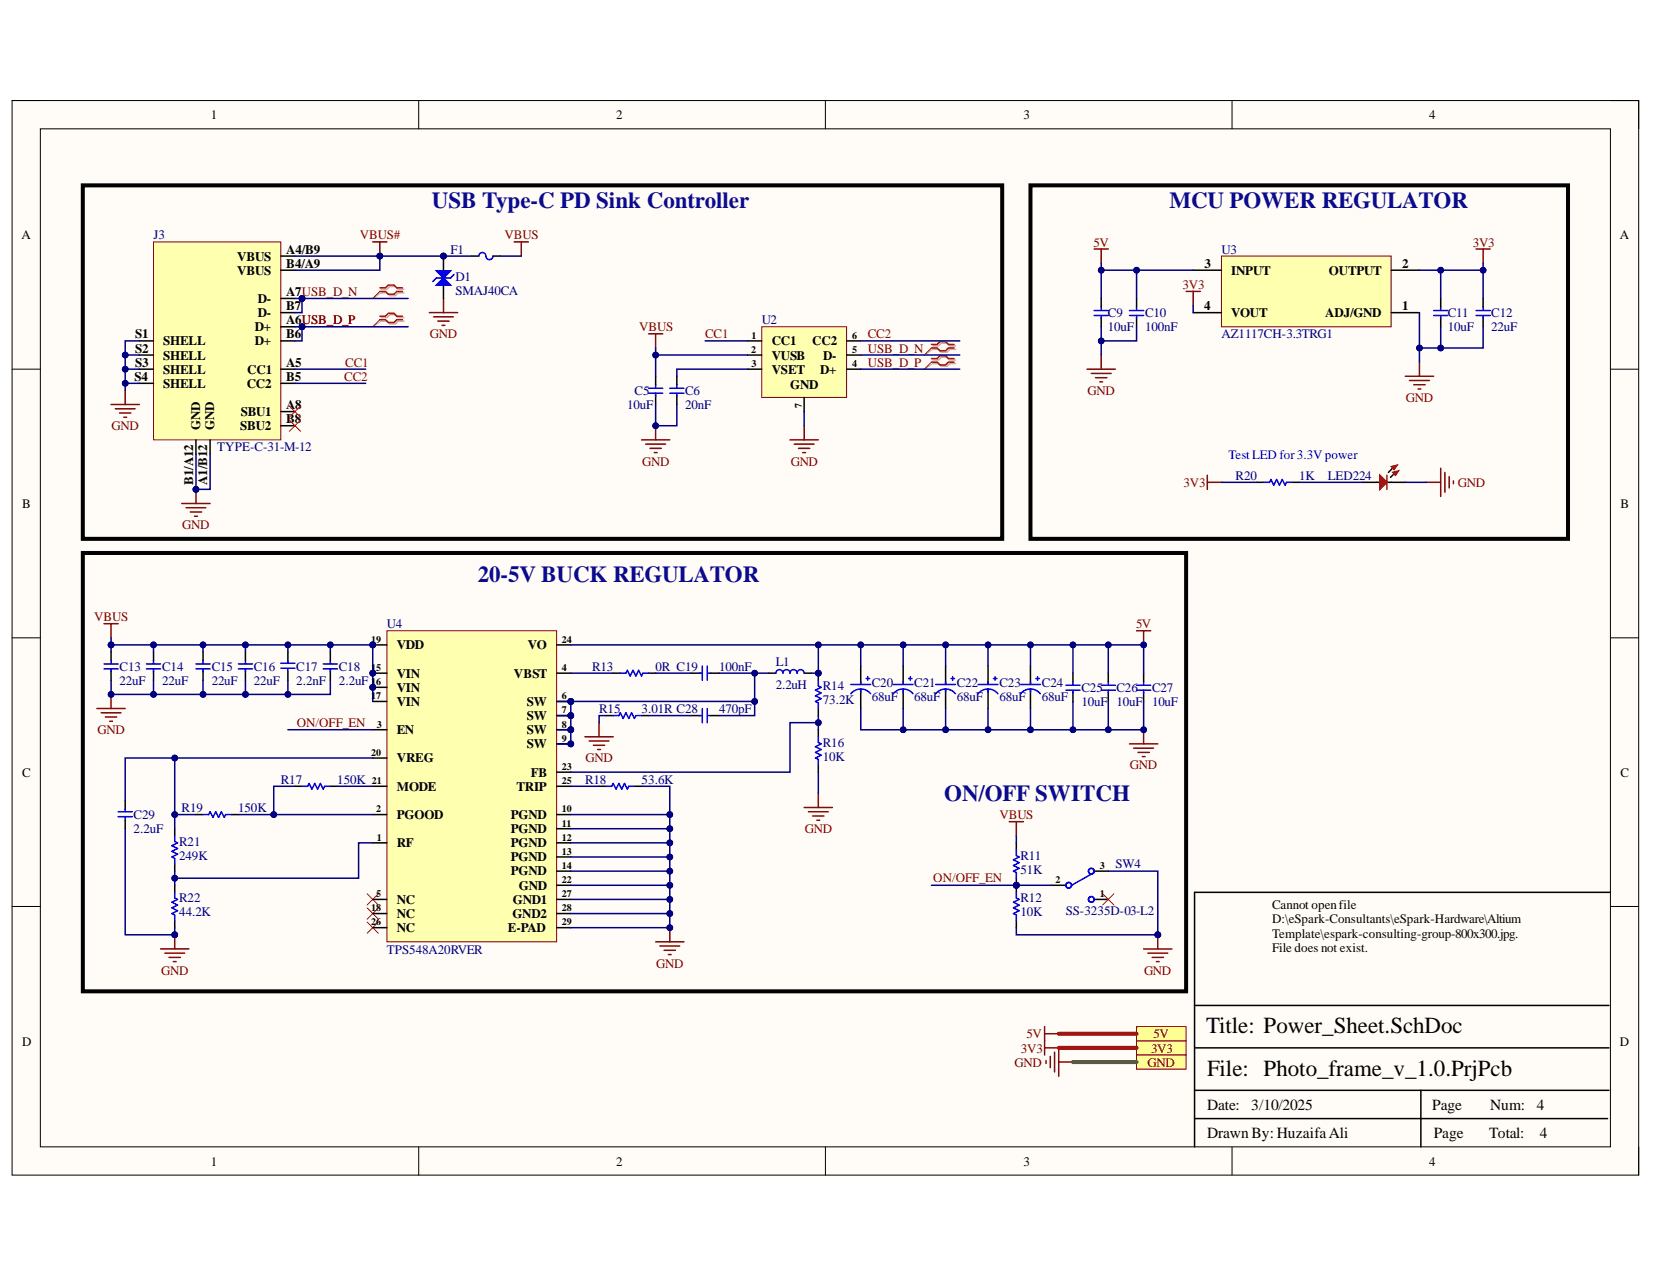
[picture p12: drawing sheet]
<svg xmlns="http://www.w3.org/2000/svg" width="279mm" height="216mm" viewBox="0 0 279 216" stroke-linecap="round" stroke-linejoin="round" font-family="sans-serif">
<defs><g id="words">
<g font-size="3.9" fill="#0b0b8e">
<text x="72.9" y="35">USB Type-C PD Sink Controller</text>
<text x="197.4" y="35">MCU POWER REGULATOR</text>
<text x="80.7" y="98.3">20-5V BUCK REGULATOR</text>
<text x="159.4" y="135.3">ON/OFF SWITCH</text>
</g>
<g font-size="3.9">
<text x="203.6" y="174.4">Title: Power_Sheet.SchDoc</text>
<text x="203.8" y="181.6">File: Photo_frame_v_1.0.PrjPcb</text>
</g>
<g font-size="2.6">
<text x="203.8" y="187.3">Date:</text>
<text x="211.2" y="187.3">3/10/2025</text>
<text x="241.8" y="187.3">Page</text>
<text x="251.6" y="187.3">Num:</text>
<text x="259.5" y="187.3">4</text>
<text x="203.8" y="192.1">Drawn By: HuzaifaAli</text>
<text x="242.1" y="192.1">Page</text>
<text x="251.4" y="192.1">Total:</text>
<text x="260" y="192.1">4</text>
</g>
<g font-size="2.2">
<text x="35.6" y="20.1">1</text>
<text x="104" y="20.1">2</text>
<text x="172.8" y="20.1">3</text>
<text x="241.3" y="20.1">4</text>
<text x="3.6" y="40.4">A</text>
<text x="273.5" y="40.4">A</text>
<text x="40" y="44">VBUS</text>
<text x="40" y="46.4">VBUS</text>
<text x="48.3" y="42.8">A4/B9</text>
<text x="48.3" y="45.2">B4/A9</text>
<text x="203.4" y="45.2">3</text>
<text x="207.8" y="46.4">INPUT</text>
<text x="224.3" y="46.4">OUTPUT</text>
<text x="236.7" y="45.2">2</text>
<text x="43.5" y="51.2">D-</text>
<text x="43.5" y="53.5">D-</text>
<text x="48.3" y="50">A7USB_D_N</text>
<text x="48.3" y="52.4">B7</text>
<text x="203.3" y="52.4">4</text>
<text x="207.8" y="53.5">VOUT</text>
<text x="223.7" y="53.5">ADJ/GND</text>
<text x="236.7" y="52.4">1</text>
<text x="22.8" y="57.1">S1</text>
<text x="22.8" y="59.5">S2</text>
<text x="27.5" y="58.3">SHELL</text>
<text x="43" y="55.9">D+</text>
<text x="43" y="58.3">D+</text>
<text x="48.3" y="54.7">A6USB_D_P</text>
<text x="48.3" y="57.1">B6</text>
<text x="130.3" y="58.3">CC1</text>
<text x="137.1" y="58.3">CC2</text>
<text x="22.7" y="64.3">S4</text>
<text x="22.8" y="61.9">S3</text>
<text x="27.5" y="63.1">SHELL</text>
<text x="27.5" y="60.7">SHELL</text>
<text x="27.5" y="65.4">SHELL</text>
<text x="41.7" y="65.4">CC2</text>
<text x="41.7" y="63.1">CC1</text>
<text x="48.3" y="61.9">A5</text>
<text x="48.3" y="64.3">B5</text>
<text x="130.3" y="60.7">VUSB</text>
<text x="130.3" y="63.1">VSET</text>
<text x="133.4" y="65.7">GND</text>
<text x="138.5" y="63.1">D+</text>
<text x="139" y="60.7">D-</text>
<text x="40.6" y="70.3">SBU1</text>
<text x="48.3" y="69.1">A8</text>
<text x="48.3" y="71.4">B8</text>
<text x="33.8" y="72.5" transform="rotate(-90 33.8 72.5)">GND</text>
<text x="36.2" y="72.5" transform="rotate(-90 36.2 72.5)">GND</text>
<text x="40.6" y="72.6">SBU2</text>
<text x="32.6" y="81.9" transform="rotate(-90 32.6 81.9)">B1/A12</text>
<text x="35" y="81.9" transform="rotate(-90 35 81.9)">A1/B12</text>
<text x="3.7" y="85.7">B</text>
<text x="273.6" y="85.7">B</text>
<text x="67" y="109.6">VDD</text>
<text x="89.1" y="109.6">VO</text>
<text x="67" y="114.4">VIN</text>
<text x="67" y="116.8">VIN</text>
<text x="67" y="119.2">VIN</text>
<text x="86.8" y="114.4">VBST</text>
<text x="89" y="119.2">SW</text>
<text x="67" y="124">EN</text>
<text x="89" y="121.5">SW</text>
<text x="89" y="124">SW</text>
<text x="3.7" y="131.1">C</text>
<text x="67" y="128.7">VREG</text>
<text x="89" y="126.3">SW</text>
<text x="89.6" y="131.1">FB</text>
<text x="273.6" y="131.1">C</text>
<text x="67" y="133.5">MODE</text>
<text x="87.2" y="133.5">TRIP</text>
<text x="67" y="143.1">RF</text>
<text x="67" y="138.2">PGOOD</text>
<text x="86.3" y="138.2">PGND</text>
<text x="86.3" y="140.7">PGND</text>
<text x="86.3" y="143.1">PGND</text>
<text x="86.3" y="145.4">PGND</text>
<text x="86.3" y="147.8">PGND</text>
<text x="67" y="152.6">NC</text>
<text x="67" y="155">NC</text>
<text x="86.5" y="155">GND2</text>
<text x="86.6" y="152.6">GND1</text>
<text x="87.6" y="150.2">GND</text>
<text x="214.8" y="153.5">Cannot openfile</text>
<text x="214.8" y="155.9">D:\eSpark-Consultants\eSpark-Hardware\Altium</text>
<text x="67" y="157.3">NC</text>
<text x="85.8" y="157.3">E-PAD</text>
<text x="214.8" y="158.3">Template\espark-consulting-group-800x300.jpg.</text>
<text x="214.8" y="160.7">File does not exist.</text>
<text x="3.7" y="176.5">D</text>
<text x="273.5" y="176.5">D</text>
<text x="35.6" y="196.8">1</text>
<text x="104" y="196.8">2</text>
<text x="172.8" y="196.8">3</text>
<text x="241.3" y="196.8">4</text>
</g>
<g font-size="2.2" fill="#000080">
<text x="25.9" y="40.4">J3</text>
<text x="76" y="42.8">F1</text>
<text x="76.9" y="47.5">D1</text>
<text x="206.2" y="42.8">U3</text>
<text x="76.9" y="49.8">SMAJ40CA</text>
<text x="187.1" y="53.5">C9</text>
<text x="193.3" y="53.5">C10</text>
<text x="244.4" y="53.5">C11</text>
<text x="251.8" y="53.5">C12</text>
<text x="128.6" y="54.7">U2</text>
<text x="187.1" y="55.9">10uF</text>
<text x="193.3" y="55.9">100nF</text>
<text x="206.2" y="57.1">AZ1117CH-3.3TRG1</text>
<text x="244.4" y="55.9">10uF</text>
<text x="251.8" y="55.9">22uF</text>
<text x="105.9" y="69.1">10uF</text>
<text x="107.1" y="66.6">C5</text>
<text x="115.7" y="66.6">C6</text>
<text x="115.7" y="69.1">20nF</text>
<text x="36.7" y="76.2">TYPE-C-31-M-12</text>
<text x="208.6" y="81">R20</text>
<text x="219.3" y="81">1K</text>
<text x="224.1" y="81">LED224</text>
<text x="65.3" y="106.1">U4</text>
<text x="20.2" y="113.2">C13</text>
<text x="27.4" y="113.2">C14</text>
<text x="35.7" y="113.2">C15</text>
<text x="42.8" y="113.2">C16</text>
<text x="50" y="113.2">C17</text>
<text x="57.2" y="113.2">C18</text>
<text x="99.9" y="113.2">R13</text>
<text x="110.7" y="113.2">0R C19</text>
<text x="121.4" y="113.2">100nF</text>
<text x="131" y="112.5">L1</text>
<text x="20.2" y="115.6">22uF</text>
<text x="27.4" y="115.6">22uF</text>
<text x="35.7" y="115.6">22uF</text>
<text x="42.8" y="115.6">22uF</text>
<text x="50" y="115.6">2.2nF</text>
<text x="57.2" y="115.6">2.2uF</text>
<text x="131" y="116.3">2.2uH</text>
<text x="138.9" y="116.5">R14</text>
<text x="138.9" y="118.9">73.2K</text>
<text x="147.2" y="115.9">C20</text>
<text x="147.2" y="118.3">68uF</text>
<text x="154.4" y="115.9">C21</text>
<text x="154.4" y="118.3">68uF</text>
<text x="161.5" y="115.9">C22</text>
<text x="161.5" y="118.3">68uF</text>
<text x="168.7" y="115.9">C23</text>
<text x="168.7" y="118.3">68uF</text>
<text x="175.9" y="115.9">C24</text>
<text x="175.9" y="118.3">68uF</text>
<text x="182.6" y="116.8">C25</text>
<text x="182.6" y="119.2">10uF</text>
<text x="188.5" y="116.8">C26</text>
<text x="188.5" y="119.2">10uF</text>
<text x="194.5" y="116.8">C27</text>
<text x="194.5" y="119.2">10uF</text>
<text x="101.1" y="120.3">R15</text>
<text x="108.3" y="120.3">3.01R C28</text>
<text x="121.4" y="120.3">470pF</text>
<text x="138.9" y="126.1">R16</text>
<text x="138.9" y="128.4">10K</text>
<text x="30.7" y="137.1">R19</text>
<text x="40.2" y="137.1">150K</text>
<text x="47.4" y="132.3">R17</text>
<text x="56.9" y="132.3">150K</text>
<text x="98.8" y="132.3">R18</text>
<text x="108.3" y="132.3">53.6K</text>
<text x="22.6" y="138.2">C29</text>
<text x="22.6" y="140.7">2.2uF</text>
<text x="30.2" y="142.8">R21</text>
<text x="30.2" y="145.2">249K</text>
<text x="172.3" y="145.2">R11</text>
<text x="172.3" y="147.6">51K</text>
<text x="188.3" y="146.6">SW4</text>
<text x="30.2" y="152.3">R22</text>
<text x="30.2" y="154.7">44.2K</text>
<text x="172.3" y="152.3">R12</text>
<text x="172.3" y="154.7">10K</text>
<text x="180" y="154.5">SS-3235D-03-L2</text>
<text x="65.3" y="161">TPS548A20RVER</text>
</g>
<g font-size="2.2" fill="#800000">
<text x="60.7" y="40.4">VBUS#</text>
<text x="85.2" y="40.4">VBUS</text>
<text x="184.6" y="41.6">5V</text>
<text x="248.6" y="41.6">3V3</text>
<text x="199.6" y="48.7">3V3</text>
<text x="72.6" y="57.1">GND</text>
<text x="107.9" y="55.9">VBUS</text>
<text x="119" y="57.1">CC1</text>
<text x="146.5" y="57.1">CC2</text>
<text x="146.5" y="59.5">USB_D_N</text>
<text x="58.1" y="64.3">CC2</text>
<text x="58.3" y="61.9">CC1</text>
<text x="146.5" y="61.9">USB_D_P</text>
<text x="183.6" y="66.6">GND</text>
<text x="237.3" y="67.9">GND</text>
<text x="18.8" y="72.6">GND</text>
<text x="108.4" y="78.6">GND</text>
<text x="133.5" y="78.6">GND</text>
<text x="199.8" y="82.2">3V3</text>
<text x="246.1" y="82.2">GND</text>
<text x="30.8" y="89.3">GND</text>
<text x="15.9" y="104.9">VBUS</text>
<text x="191.8" y="106.1">5V</text>
<text x="16.5" y="124">GND</text>
<text x="50.1" y="122.8">ON/OFF_EN</text>
<text x="98.8" y="128.7">GND</text>
<text x="190.8" y="129.9">GND</text>
<text x="135.9" y="140.7">GND</text>
<text x="168.7" y="138.2">VBUS</text>
<text x="157.6" y="149">ON/OFF_EN</text>
<text x="27.2" y="164.5">GND</text>
<text x="110.8" y="163.3">GND</text>
<text x="193.1" y="164.5">GND</text>
<text x="172.4" y="177.7">3V3</text>
<text x="173.3" y="175.2">5V</text>
<text x="194.3" y="177.7">3V3</text>
<text x="194.7" y="175.2">5V</text>
<text x="171.3" y="180">GND</text>
<text x="193.7" y="180">GND</text>
</g>
<text font-size="2.2" fill="#00f" x="207.4" y="77.4">Test LED for3.3V power</text>
<g font-size="1.7">
<text x="126.8" y="59.6">2</text>
<text x="126.9" y="57.2">1</text>
<text x="143.9" y="59.6">5</text>
<text x="143.9" y="57.2">6</text>
<text x="126.9" y="62">3</text>
<text x="143.9" y="62">4</text>
<text x="135.3" y="68.8" transform="rotate(-90 135.3 68.8)">7</text>
<text x="62.7" y="113.3">15</text>
<text x="62.7" y="108.5">19</text>
<text x="94.9" y="113.3">4</text>
<text x="94.9" y="108.5">24</text>
<text x="62.7" y="115.7">16</text>
<text x="62.7" y="118.1">17</text>
<text x="94.9" y="118.1">6</text>
<text x="63.6" y="122.9">3</text>
<text x="94.9" y="120.4">7</text>
<text x="94.9" y="122.9">8</text>
<text x="94.9" y="125.2">9</text>
<text x="62.7" y="127.6">20</text>
<text x="94.9" y="130">23</text>
<text x="62.8" y="132.4">21</text>
<text x="63.5" y="137.1">2</text>
<text x="94.9" y="137.1">10</text>
<text x="94.9" y="132.4">25</text>
<text x="63.6" y="142">1</text>
<text x="94.9" y="139.6">11</text>
<text x="94.9" y="142">12</text>
<text x="94.9" y="144.3">13</text>
<text x="94.9" y="146.7">14</text>
<text x="94.9" y="149.1">22</text>
<text x="178.2" y="149.1">2</text>
<text x="185.7" y="146.7">3</text>
<text x="62.7" y="153.9">18</text>
<text x="63.5" y="151.5">5</text>
<text x="94.9" y="151.5">27</text>
<text x="94.9" y="153.9">28</text>
<text x="185.7" y="151.5">1</text>
<text x="62.7" y="156.2">26</text>
<text x="94.9" y="156.2">29</text>
</g>
</g></defs>
<path d="M2 17h274.6v181.4h-274.6z" fill-rule="evenodd" fill="#fffcf8"/>
<path d="M2 17h274.6v181.4h-274.6z" fill="none" stroke="#000" stroke-width=".17"/>
<path d="M6.8 21.7h265.1v171.9h-265.1z" fill-rule="evenodd" fill="#fffcf8"/>
<g fill="none" stroke="#000" stroke-width=".17">
<path d="M2 17h4.8M70.7 17v4.7M139.3 17v4.7M208 17v4.7M271.9 17h4.7v4.7M6.8 21.7h265.1v171.9h-265.1zM2 62.3h4.8M271.9 62.3h4.7M2 107.7h4.8M271.9 107.7h4.7M2 153h4.8M271.9 153h4.7"/>
<path d="M70.7 193.6v4.8M139.3 193.6v4.8M208 193.6v4.8M276.6 193.6v4.8"/>
</g>
<path d="M271.9 150.6h-70.2v43M201.7 176.9h69.9M201.7 169.7h69.9M201.7 188.8h69.7M201.7 184.1h69.9M239.9 184.1v9.5" fill="none" stroke="#000" stroke-width=".25"/>
<path d="M25.9 40.8h21.5v33.5h-21.5z" fill-rule="evenodd" fill="#ffffb0"/>
<path d="M25.9 40.8h21.5v33.5h-21.5z" fill="none" stroke="#800000" stroke-width=".17"/>
<g fill="none" stroke="#000" stroke-width=".25">
<path d="M23.5 57.5h2.4M23.5 59.9h2.4M47.4 43.2h2.4M47.4 55.2h2.4M47.4 50.4h2.4M47.4 45.6h2.4M47.4 57.5h2.4M47.4 52.8h2.4M79.6 43.2h1.2M83.2 43.2h1.2M23.5 62.3h2.4M23.5 64.7h2.4"/>
<path d="M33.1 74.3v2.3M35.5 74.3v2.3M47.4 62.3h2.4M47.4 69.5h2.4M47.4 64.7h2.4M47.4 71.9h2.4"/>
</g>
<path d="M48.8 68.5l1.9 1.9M48.8 70.9l1.9 1.9M50.7 68.5l-1.9 1.9M50.7 70.9l-1.9 1.9" fill="none" stroke="#f00" stroke-width=".17"/>
<path d="M72.5 52.8h4.8M73.2 53.5h3.3M73.9 54.2h1.9M74.6 54.9h.5M74.9 50.4v2.4M86.8 40.8h2.4M88 40.8v2.4M30.7 85h4.8M31.4 85.7h3.3M32.1 86.4h1.9M32.8 87.1h.5M33.1 82.6v2.4" fill="none" stroke="#800000" stroke-width=".25"/>
<path d="M80.8 43.2a.64 .64 0 0 1 .8-.6 .64 .64 0 0 1 .5 .9 .6 .6 0 0 0 .6 .3 .6 .6 0 0 0 .5-.6" fill="none" stroke="#00f" stroke-width=".25"/>
<circle cx="33.1" cy="82.6" r=".48" fill="#000080"/>
<circle cx="33.1" cy="82.6" r=".48" fill="none" stroke="#000080" stroke-width=".17"/>
<g fill="none" stroke="#800000" stroke-width=".25">
<path d="M184.7 42h2.4M185.9 42v2.4M185.9 59.9v2.4M200.2 49.2h2.4M201.4 49.2v2.4M249.2 42h2.4M250.4 42v2.4M18.8 68.3h4.7M19.5 69h3.3M20.2 69.7h1.9M20.9 70.4h.5M21.1 65.9v2.4"/>
<path d="M183.5 62.3h4.8M184.2 63h3.4M184.9 63.8h2M185.7 64.5h.4M237.2 63.5h4.8M238 64.2h3.3M238.7 64.9h1.9M239.4 65.7h.5M239.6 61.1v2.4M243.2 79v4.8M243.9 79.7v3.4M203.8 81.4h2.4"/>
<path d="M203.8 80.2v2.4M240.8 81.4h2.4M244.6 80.5v1.9M245.4 81.2v.4M16.4 119.6h4.7M18.8 117.2v2.4M17.1 120.3h3.3M17.8 121h1.9M18.5 121.8h.5"/>
</g>
<path d="M55.8 110.1v1.4M55.8 113.3v1.5" fill="none" stroke="#000" stroke-width=".25"/>
<path d="M54.6 112.9h2.4M54.6 112.1h2.4M55.8 111.5v.5M55.8 112.9v.5" fill="none" stroke="#00f" stroke-width=".25"/>
<circle cx="18.8" cy="117.2" r=".48" fill="#000080"/>
<circle cx="18.8" cy="117.2" r=".48" fill="none" stroke="#000080" stroke-width=".17"/>
<g fill="none" stroke="#000" stroke-width=".25">
<path d="M18.8 110.1v1.4M18.8 113.3v1.5M25.9 110.1v1.4M25.9 113.3v1.5M34.3 110.1v1.4M34.3 113.3v1.5M41.4 110.1v1.4M41.4 113.3v1.5M48.6 110.1v1.5M48.6 113.4v1.4M21.1 135.1v1.6M21.1 138.5v1.4"/>
<path d="M29.5 139.9v1.2M33.1 137.5h1.2M39 137.5h1.2M49.8 132.7h1.2M55.8 132.7h1.2M29.5 145.9v1.2M29.5 149.4v1.2M29.5 155.4v1.2"/>
</g>
<g fill="none" stroke="#00f" stroke-width=".25">
<path d="M17.6 112.9h2.3M17.6 112.1h2.3M18.8 111.5v.5M18.8 112.9v.5M24.7 112.9h2.4M24.7 112.1h2.4M25.9 111.5v.5M25.9 112.9v.5M33.1 112.9h2.4M33.1 112.1h2.4M34.3 111.5v.5M34.3 112.9v.5"/>
<path d="M40.2 112.9h2.4M40.2 112.1h2.4M41.4 111.5v.5M41.4 112.9v.5M47.4 112h2.4M47.4 112.8h2.4M48.6 111.5v.5M48.6 112.9v.5M19.9 137h2.4M19.9 137.9h2.4M21.1 136.5v.5M21.1 138v.5"/>
<path d="M34.3 137.5h.9l.3-.5 .4 1 .5-1 .5 1 .5-1 .5 1 .2-.5h.9M51 132.7h.9l.3-.4 .5 .9 .4-.9 .5 .9 .5-.9 .5 .9 .2-.5h1M29.5 141.1v.9l.5 .3-1 .5 1 .4-1 .5 1 .5-1 .5 .5 .2v1M29.5 150.6v1l.5 .2-1 .5 1 .5-1 .5 1 .4-1 .5 .5 .2v1"/>
</g>
<path d="M29.5 157.8v2.4M27.1 160.2h4.8M27.8 160.9h3.4M28.5 161.6h2M29.3 162.3h.4" fill="none" stroke="#800000" stroke-width=".25"/>
<circle cx="29.5" cy="157.8" r=".48" fill="#000080"/>
<circle cx="29.5" cy="157.8" r=".48" fill="none" stroke="#000080" stroke-width=".17"/>
<path d="M62 150.9l1.9 1.9M62 153.3l1.9 1.9M62 155.6l1.9 2M63.9 150.9l-1.9 1.9M63.9 153.3l-1.9 1.9M63.9 155.6l-1.9 2" fill="none" stroke="#f00" stroke-width=".17"/>
<path d="M110.7 159h4.8M111.4 159.7h3.3M113.1 156.6v2.4M112.1 160.4h1.9M112.8 161.1h.5" fill="none" stroke="#800000" stroke-width=".25"/>
<circle cx="113.1" cy="156.6" r=".48" fill="#000080"/>
<circle cx="113.1" cy="156.6" r=".48" fill="none" stroke="#000080" stroke-width=".17"/>
<path d="M103.5 113.6h1.2M109.5 113.6h1.2M116.7 113.6h1.5M120 113.6h1.4M129.8 113.6h1.2M135.8 113.6h1.2" fill="none" stroke="#000" stroke-width=".25"/>
<path d="M104.7 113.6h1l.2-.4 .5 .9 .5-.9 .4 .9 .5-.9 .5 .9 .2-.5h1M118.1 113.6h.5M118.6 112.4v2.4M119.4 112.4v2.4M119.5 113.6h.5M131 113.6a.6 .6 0 0 1 .6-.6 .6 .6 0 0 1 .6 .6 .6 .6 0 0 1 .6-.6 .6 .6 0 0 1 .6 .6 .6 .6 0 0 1 .6-.6 .6 .6 0 0 1 .6 .6 .6 .6 0 0 1 .6-.6 .6 .6 0 0 1 .6 .6" fill="none" stroke="#00f" stroke-width=".25"/>
<circle cx="138.1" cy="113.6" r=".48" fill="#000080"/>
<circle cx="138.1" cy="113.6" r=".48" fill="none" stroke="#000080" stroke-width=".17"/>
<path d="M138.1 113.6v1.2" fill="none" stroke="#000" stroke-width=".25"/>
<circle cx="138.1" cy="113.6" r=".48" fill="#000080"/>
<circle cx="138.1" cy="113.6" r=".48" fill="none" stroke="#000080" stroke-width=".17"/>
<path d="M138.1 119.6v1.2M181.1 113.6v1.5M181.1 116.9v1.5M187.1 113.6v1.5M187.1 116.9v1.5M193.1 113.6v1.5M193.1 116.9v1.5M116.7 120.8h1.5M120 120.8h1.4M138.1 123.2v1.2M138.1 129.1v1.2" fill="none" stroke="#000" stroke-width=".25"/>
<g fill="none" stroke="#00f" stroke-width=".25">
<path d="M118.6 119.6v2.4M119.4 119.6v2.4M138.1 114.8v1l.5 .2-.9 .5 .9 .5-.9 .5 .9 .4-.9 .5 .4 .2v1M179.9 116.5h2.4M179.9 115.7h2.4M181.1 115.1v.4M181.1 116.5v.5M185.9 116.5h2.4M185.9 115.7h2.4M187.1 115.1v.4M187.1 116.5v.5M191.9 116.5h2.4"/>
<path d="M191.9 115.7h2.4M193.1 115.1v.4M193.1 116.5v.5M118.1 120.8h.5M119.5 120.8h.5M138.1 124.4v.9l.5 .3-.9 .4 .9 .5-.9 .5 .9 .5-.9 .5 .4 .2v.9"/>
</g>
<path d="M135.8 136.3h4.7M136.5 137h3.3M137.2 137.7h1.9M137.9 138.5h.5M138.1 133.9v2.4M190.7 125.6h4.8M191.4 126.3h3.3M192.1 127h1.9M192.8 127.7h.5M193.1 123.2v2.4" fill="none" stroke="#800000" stroke-width=".25"/>
<circle cx="193.1" cy="123.2" r=".48" fill="#000080"/>
<circle cx="193.1" cy="123.2" r=".48" fill="none" stroke="#000080" stroke-width=".17"/>
<path d="M191.9 106.5h2.4M193.1 106.5v2.4" fill="none" stroke="#800000" stroke-width=".25"/>
<circle cx="193.1" cy="108.9" r=".48" fill="#000080"/>
<circle cx="193.1" cy="108.9" r=".48" fill="none" stroke="#000080" stroke-width=".17"/>
<g fill="none" stroke="#00f" stroke-width=".25">
<path d="M184.7 147.3l-3.8 2.1"/>
<circle cx="180.4" cy="149.4" r=".48"/>
<circle cx="184.2" cy="151.8" r=".48"/>
<circle cx="184.2" cy="147.1" r=".48"/>
</g>
<path d="M177.5 149.4h2.4M184.7 147.1h2.4M184.7 151.8h2.4" fill="none" stroke="#000" stroke-width=".25"/>
<path d="M186.1 150.9l2 1.9M188.1 150.9l-2 1.9" fill="none" stroke="#f00" stroke-width=".17"/>
<path d="M195.5 157.8v2.4M193.1 160.2h4.7M193.8 160.9h3.3M194.5 161.6h1.9M195.2 162.3h.5" fill="none" stroke="#800000" stroke-width=".25"/>
<circle cx="195.5" cy="157.8" r=".48" fill="#000080"/>
<circle cx="195.5" cy="157.8" r=".48" fill="none" stroke="#000080" stroke-width=".17"/>
<path d="M145.3 112.4v3.1M145.3 116.5v3.1M152.5 112.4v3.1M152.5 116.5v3.1M159.6 112.4v3.1M159.6 116.5v3.1M166.8 112.4v3.1M166.8 116.5v3.1M174 112.4v3.1M174 116.5v3.1M102.3 120.8h1.2M108.3 120.8h1.2" fill="none" stroke="#000" stroke-width=".25"/>
<g fill="none" stroke="#00f" stroke-width=".25">
<path d="M143.6 115.5h3.4M145.3 115.1v.4M145.3 116.4v.4M146.2 114.5h.6M146.5 114.2v.6M147 117.1a2.11 2.11 0 0 0-3.4 0M150.8 115.5h3.3M152.5 115.1v.4M152.5 116.4v.4M153.4 114.5h.6M153.7 114.2v.6M154.1 117.1a2.11 2.11 0 0 0-3.3 0"/>
<path d="M158 115.5h3.3M159.6 115.1v.4M159.6 116.4v.4M160.5 114.5h.6M160.8 114.2v.6M161.3 117.1a2.11 2.11 0 0 0-3.3 0M165.1 115.5h3.4M166.8 115.1v.4M166.8 116.4v.4M167.7 114.5h.6M168 114.2v.6M168.5 117.1a2.11 2.11 0 0 0-3.4 0"/>
<path d="M172.3 115.5h3.3M174 115.1v.4M174 116.4v.4M174.9 114.5h.6M175.2 114.2v.6M175.6 117.1a2.12 2.12 0 0 0-3.3 0M103.5 120.8h1l.2-.5 .5 1 .5-1 .5 1 .4-1 .5 1 .2-.5h1"/>
</g>
<path d="M98.7 124.4h4.8M99.5 125.1h3.3M100.2 125.8h1.9M100.9 126.5h.5M101.1 122v2.4M176.4 175.7v2.4M176.4 176.9h2.3v4.8M176.6 179v.5M177.3 178.3v1.9M178 177.6v3.3M178.7 179.3h2.4" fill="none" stroke="#800000" stroke-width=".25"/>
<path d="M14 31.3h155.2v59.7h-155.2zM174 31.3h90.7v59.7h-90.7zM14 93.3h186.2v74h-186.2z" fill="none" stroke="#000" stroke-width=".68"/>
<path d="M64.4 48.8h.9l.5-.4h.9l.5 .4h1M64.4 49.4h.9l.5 .5h.9l.5-.5h1M64.4 53.6h.9l.5-.5h.9l.5 .5h1M64.4 54.2h.9l.5 .5h.9l.5-.5h1" fill="none" stroke="#d0a19e" stroke-width=".25"/>
<path d="M64.4 49.4l-1.5 1M64.4 54.2l-1.5 1" fill="none" stroke="#d0a19e" stroke-width=".17"/>
<path d="M64.1 48.6h1l.5-.5h.9l.5 .5h.9M64.1 49.2h1l.5 .5h.9l.5-.5h.9M64.1 53.4h1l.5-.5h.9l.5 .5h.9M64.1 54h1l.5 .4h.9l.5-.4h.9" fill="none" stroke="#f00" stroke-width=".25"/>
<path d="M64.1 49.2l-1.2 1.2M64.1 54l-1.2 1.2" fill="none" stroke="#f00" stroke-width=".17"/>
<path d="M191.9 175.7h8.3v2.4h-8.3z" fill-rule="evenodd" fill="#ffff80"/>
<path d="M191.9 175.7h8.3v2.4h-8.3z" fill="none" stroke="#800000" stroke-width=".17"/>
<path d="M191.9 178.1h8.3v2.4h-8.3z" fill-rule="evenodd" fill="#ffff80"/>
<path d="M191.9 178.1h8.3v2.4h-8.3z" fill="none" stroke="#800000" stroke-width=".17"/>
<path d="M176.4 173.3v2.4M176.4 174.5h2.3" fill="none" stroke="#800000" stroke-width=".25"/>
<path d="M191.9 173.3h8.3v2.4h-8.3z" fill-rule="evenodd" fill="#ffff80"/>
<path d="M191.9 173.3h8.3v2.4h-8.3z" fill="none" stroke="#800000" stroke-width=".17"/>
<circle cx="51" cy="50.4" r=".48" fill="#000080"/>
<circle cx="51" cy="50.4" r=".48" fill="none" stroke="#000080" stroke-width=".17"/>
<circle cx="51" cy="55.2" r=".48" fill="#000080"/>
<circle cx="51" cy="55.2" r=".48" fill="none" stroke="#000080" stroke-width=".17"/>
<circle cx="51" cy="55.2" r=".48" fill="#000080"/>
<circle cx="51" cy="55.2" r=".48" fill="none" stroke="#000080" stroke-width=".17"/>
<path d="M128.6 55.2h14.3v11.9h-14.3z" fill-rule="evenodd" fill="#ffffb0"/>
<path d="M128.6 55.2h14.3v11.9h-14.3z" fill="none" stroke="#800000" stroke-width=".17"/>
<path d="M126.2 57.5h2.4M126.2 59.9h2.4M142.9 57.5h2.4M142.9 59.9h2.4M110.7 63.5v1.4M110.7 66.7v1.6M126.2 62.3h2.4M135.8 67.1v2.4M142.9 62.3h2.4" fill="none" stroke="#000" stroke-width=".25"/>
<path d="M109.5 56.4h2.4M110.7 56.4v2.3M108.3 74.3h4.8M109 75h3.4M109.7 75.7h1.9M110.4 76.4h.5M110.7 71.9v2.4M133.4 74.3h4.7M134.1 75h3.3M134.8 75.7h1.9M135.5 76.4h.5M135.8 71.9v2.4" fill="none" stroke="#800000" stroke-width=".25"/>
<path d="M109.5 66.4h2.4M109.5 65.5h2.4M110.7 64.9v.5M110.7 66.4v.5" fill="none" stroke="#00f" stroke-width=".25"/>
<circle cx="110.7" cy="71.9" r=".48" fill="#000080"/>
<circle cx="110.7" cy="71.9" r=".48" fill="none" stroke="#000080" stroke-width=".17"/>
<path d="M62.9 40.8h2.4M64.1 40.8v2.4" fill="none" stroke="#800000" stroke-width=".25"/>
<circle cx="64.1" cy="43.2" r=".48" fill="#000080"/>
<circle cx="64.1" cy="43.2" r=".48" fill="none" stroke="#000080" stroke-width=".17"/>
<circle cx="171.6" cy="149.4" r=".48" fill="#000080"/>
<circle cx="171.6" cy="149.4" r=".48" fill="none" stroke="#000080" stroke-width=".17"/>
<path d="M171.6 149.4v1.2" fill="none" stroke="#000" stroke-width=".25"/>
<circle cx="171.6" cy="149.4" r=".48" fill="#000080"/>
<circle cx="171.6" cy="149.4" r=".48" fill="none" stroke="#000080" stroke-width=".17"/>
<g fill="none" stroke="#000" stroke-width=".25">
<path d="M185.9 50.4v1.4M185.9 53.6v1.6M191.9 50.4v1.4M191.9 53.6v1.6M243.2 50.4v1.4M243.2 53.6v1.6M250.4 50.4v1.4M250.4 53.6v1.6M114.3 63.5v1.4M114.3 66.7v1.6M101.1 132.7h1.2M107.1 132.7h1.2"/>
<path d="M171.6 155.4v1.2"/>
</g>
<g fill="none" stroke="#00f" stroke-width=".25">
<path d="M184.7 53.3h2.4M184.7 52.4h2.4M185.9 51.8v.5M185.9 53.3v.4M190.7 53.3h2.4M190.7 52.4h2.4M191.9 51.8v.5M191.9 53.3v.4M242 53.3h2.4M242 52.4h2.4M243.2 51.8v.5M243.2 53.3v.4"/>
<path d="M249.2 53.3h2.4M249.2 52.4h2.4M250.4 51.8v.5M250.4 53.3v.4M113.1 66.4h2.4M113.1 65.5h2.4M114.3 64.9v.5M114.3 66.4v.5M102.3 132.7h1l.2-.4 .5 .9 .5-.9 .5 .9 .4-.9 .5 .9 .3-.5h.9M171.6 150.6v1l.5 .2-1 .5 1 .5-1 .5 1 .4-1 .5 .5 .2v1"/>
</g>
<path d="M157.5 58.4h.9l.5-.5h1l.5 .5h.9M157.5 59h.9l.5 .5h1l.5-.5h.9M157.5 60.8h.9l.5-.5h1l.5 .5h.9M157.5 61.4h.9l.5 .4h1l.5-.4h.9" fill="none" stroke="#d0a19e" stroke-width=".25"/>
<path d="M157.5 59l-1.4 .9M157.5 61.4l-1.4 .9" fill="none" stroke="#d0a19e" stroke-width=".17"/>
<path d="M157.2 58.1h1l.5-.4h.9l.5 .4h1M157.2 58.7h1l.5 .5h.9l.5-.5h1M157.2 60.5h1l.5-.4h.9l.5 .4h1M157.2 61.1h1l.5 .5h.9l.5-.5h1" fill="none" stroke="#f00" stroke-width=".25"/>
<path d="M157.2 58.7l-1.1 1.2M157.2 61.1l-1.1 1.2" fill="none" stroke="#f00" stroke-width=".17"/>
<circle cx="171.6" cy="149.4" r=".48" fill="#000080"/>
<circle cx="171.6" cy="149.4" r=".48" fill="none" stroke="#000080" stroke-width=".17"/>
<path d="M171.6 142.3v1.2M171.6 148.2v1.2" fill="none" stroke="#000" stroke-width=".25"/>
<circle cx="171.6" cy="149.4" r=".48" fill="#000080"/>
<circle cx="171.6" cy="149.4" r=".48" fill="none" stroke="#000080" stroke-width=".17"/>
<path d="M171.6 143.5v.9l.5 .3-1 .4 1 .5-1 .5 1 .5-1 .5 .5 .2v.9" fill="none" stroke="#00f" stroke-width=".25"/>
<circle cx="74.9" cy="43.2" r=".48" fill="#000080"/>
<circle cx="74.9" cy="43.2" r=".48" fill="none" stroke="#000080" stroke-width=".17"/>
<path d="M74.9 43.2v2.4M74.9 48v2.4" fill="none" stroke="#000" stroke-width=".25"/>
<circle cx="74.9" cy="43.2" r=".48" fill="#000080"/>
<circle cx="74.9" cy="43.2" r=".48" fill="none" stroke="#000080" stroke-width=".17"/>
<path d="M73.7 48.1l1.2-1.2 1.2 1.2z" fill="#00f"/>
<path d="M73.7 48.1l1.2-1.2 1.2 1.2zM76.7 46.3l-.6 .6h-2.4l-.6 .6" fill="none" stroke="#00f" stroke-width=".25"/>
<path d="M73.7 45.7h2.4l-1.2 1.2z" fill="#00f"/>
<path d="M73.7 45.7h2.4l-1.2 1.2z" fill="none" stroke="#00f" stroke-width=".25"/>
<path d="M206.2 43.2h28.7v12h-28.7z" fill-rule="evenodd" fill="#ffffb0"/>
<path d="M206.2 43.2h28.7v12h-28.7z" fill="none" stroke="#800000" stroke-width=".17"/>
<path d="M201.4 52.8h4.8M201.4 45.6h4.8M234.9 52.8h4.7M234.9 45.6h4.7M235.3 80l-.6 .6" fill="none" stroke="#000" stroke-width=".25"/>
<path d="M235.1 79.7l1.1-.3-.6 .9z" fill-rule="evenodd" fill="#c00"/>
<path d="M235.1 79.7l1.1-.3-.6 .9z" fill="none" stroke="#c00" stroke-width=".17"/>
<path d="M235.1 79l-.7 .7" fill="none" stroke="#000" stroke-width=".25"/>
<path d="M234.8 78.7l1.1-.2-.5 .8z" fill-rule="evenodd" fill="#c00"/>
<path d="M234.8 78.7l1.1-.2-.5 .8z" fill="none" stroke="#c00" stroke-width=".17"/>
<path d="M230.1 81.4h2.8M234.1 81.4h3.1" fill="none" stroke="#000" stroke-width=".25"/>
<path d="M234.1 80.2v2.4" fill="none" stroke="#c00" stroke-width=".25"/>
<path d="M232.9 80.2l1.2 1.2-1.2 1.2z" fill="#c00"/>
<path d="M232.9 80.2l1.2 1.2-1.2 1.2z" fill="none" stroke="#c00" stroke-width=".25"/>
<path d="M212.2 81.4h1.2M218.1 81.4h1.2" fill="none" stroke="#000" stroke-width=".25"/>
<path d="M213.4 81.4h.9l.3-.5 .4 1 .5-1 .5 1 .5-1 .4 1 .3-.5h.9" fill="none" stroke="#00f" stroke-width=".25"/>
<path d="M17.6 105.3h2.3M18.8 105.3v2.4M170.4 138.7h2.4M171.6 138.7v2.4" fill="none" stroke="#800000" stroke-width=".25"/>
<circle cx="96.4" cy="118.4" r=".48" fill="#000080"/>
<circle cx="96.4" cy="118.4" r=".48" fill="none" stroke="#000080" stroke-width=".17"/>
<circle cx="96.4" cy="120.8" r=".48" fill="#000080"/>
<circle cx="96.4" cy="120.8" r=".48" fill="none" stroke="#000080" stroke-width=".17"/>
<circle cx="96.4" cy="123.2" r=".48" fill="#000080"/>
<circle cx="96.4" cy="123.2" r=".48" fill="none" stroke="#000080" stroke-width=".17"/>
<circle cx="96.4" cy="125.6" r=".48" fill="#000080"/>
<circle cx="96.4" cy="125.6" r=".48" fill="none" stroke="#000080" stroke-width=".17"/>
<circle cx="62.9" cy="113.6" r=".48" fill="#000080"/>
<circle cx="62.9" cy="113.6" r=".48" fill="none" stroke="#000080" stroke-width=".17"/>
<circle cx="62.9" cy="116" r=".48" fill="#000080"/>
<circle cx="62.9" cy="116" r=".48" fill="none" stroke="#000080" stroke-width=".17"/>
<circle cx="62.9" cy="108.9" r=".48" fill="#000080"/>
<circle cx="62.9" cy="108.9" r=".48" fill="none" stroke="#000080" stroke-width=".17"/>
<path d="M65.3 106.5h28.7v52.5h-28.7z" fill-rule="evenodd" fill="#ffffb0"/>
<path d="M65.3 106.5h28.7v52.5h-28.7z" fill="none" stroke="#800000" stroke-width=".17"/>
<path d="M94 113.6h2.4M94 118.4h2.4M62.9 137.5h2.4M62.9 123.2h2.4M62.9 142.3h2.4M62.9 151.8h2.4" fill="none" stroke="#000" stroke-width=".25"/>
<circle cx="96.4" cy="118.4" r=".48" fill="#000080"/>
<circle cx="96.4" cy="118.4" r=".48" fill="none" stroke="#000080" stroke-width=".17"/>
<path d="M94 120.8h2.4" fill="none" stroke="#000" stroke-width=".25"/>
<circle cx="96.4" cy="120.8" r=".48" fill="#000080"/>
<circle cx="96.4" cy="120.8" r=".48" fill="none" stroke="#000080" stroke-width=".17"/>
<path d="M94 123.2h2.4" fill="none" stroke="#000" stroke-width=".25"/>
<circle cx="96.4" cy="123.2" r=".48" fill="#000080"/>
<circle cx="96.4" cy="123.2" r=".48" fill="none" stroke="#000080" stroke-width=".17"/>
<path d="M94 125.6h2.4" fill="none" stroke="#000" stroke-width=".25"/>
<circle cx="96.4" cy="125.6" r=".48" fill="#000080"/>
<circle cx="96.4" cy="125.6" r=".48" fill="none" stroke="#000080" stroke-width=".17"/>
<path d="M62.9 113.6h2.4M94 137.5h2.4M94 139.9h2.4M94 142.3h2.4M94 144.7h2.4M94 147.1h2.4" fill="none" stroke="#000" stroke-width=".25"/>
<circle cx="62.9" cy="113.6" r=".48" fill="#000080"/>
<circle cx="62.9" cy="113.6" r=".48" fill="none" stroke="#000080" stroke-width=".17"/>
<path d="M62.9 116h2.4" fill="none" stroke="#000" stroke-width=".25"/>
<circle cx="62.9" cy="116" r=".48" fill="#000080"/>
<circle cx="62.9" cy="116" r=".48" fill="none" stroke="#000080" stroke-width=".17"/>
<path d="M62.9 118.4h2.4M62.9 108.9h2.4M62.9 154.2h2.4" fill="none" stroke="#000" stroke-width=".25"/>
<circle cx="62.9" cy="108.9" r=".48" fill="#000080"/>
<circle cx="62.9" cy="108.9" r=".48" fill="none" stroke="#000080" stroke-width=".17"/>
<path d="M94 108.9h2.4M62.9 128h2.4M62.9 132.7h2.4M94 132.7h2.4M94 130.3h2.4M62.9 156.6h2.4M94 149.4h2.4M94 156.6h2.4M94 151.8h2.4M94 154.2h2.4" fill="none" stroke="#000" stroke-width=".25"/>
<path d="M49.8 55.2h19.1" fill="none" stroke="#000080" stroke-width=".25"/>
<circle cx="51" cy="55.2" r=".48" fill="#000080"/>
<circle cx="51" cy="55.2" r=".48" fill="none" stroke="#000080" stroke-width=".17"/>
<path d="M51 55.2v2.3h-1.2" fill="none" stroke="#000080" stroke-width=".25"/>
<circle cx="51" cy="55.2" r=".48" fill="#000080"/>
<circle cx="51" cy="55.2" r=".48" fill="none" stroke="#000080" stroke-width=".17"/>
<path d="M51 50.4v2.4h-1.2" fill="none" stroke="#000080" stroke-width=".25"/>
<circle cx="51" cy="50.4" r=".48" fill="#000080"/>
<circle cx="51" cy="50.4" r=".48" fill="none" stroke="#000080" stroke-width=".17"/>
<path d="M33.1 76.6v6M49.8 62.3h11.9M49.8 64.7h11.9" fill="none" stroke="#000080" stroke-width=".25"/>
<circle cx="33.1" cy="82.6" r=".48" fill="#000080"/>
<circle cx="33.1" cy="82.6" r=".48" fill="none" stroke="#000080" stroke-width=".17"/>
<path d="M35.5 76.6v6h-2.4" fill="none" stroke="#000080" stroke-width=".25"/>
<circle cx="33.1" cy="82.6" r=".48" fill="#000080"/>
<circle cx="33.1" cy="82.6" r=".48" fill="none" stroke="#000080" stroke-width=".17"/>
<path d="M185.9 44.4v1.2" fill="none" stroke="#000080" stroke-width=".25"/>
<circle cx="185.9" cy="45.6" r=".48" fill="#000080"/>
<circle cx="185.9" cy="45.6" r=".48" fill="none" stroke="#000080" stroke-width=".17"/>
<path d="M206.2 81.4h6M219.3 81.4h10.8M237.2 81.4h3.6M18.8 107.7v1.2" fill="none" stroke="#000080" stroke-width=".25"/>
<circle cx="18.8" cy="108.9" r=".48" fill="#000080"/>
<circle cx="18.8" cy="108.9" r=".48" fill="none" stroke="#000080" stroke-width=".17"/>
<path d="M34.3 114.8v2.4" fill="none" stroke="#000080" stroke-width=".25"/>
<circle cx="34.3" cy="117.2" r=".48" fill="#000080"/>
<circle cx="34.3" cy="117.2" r=".48" fill="none" stroke="#000080" stroke-width=".17"/>
<path d="M41.4 114.8v2.4" fill="none" stroke="#000080" stroke-width=".25"/>
<circle cx="41.4" cy="117.2" r=".48" fill="#000080"/>
<circle cx="41.4" cy="117.2" r=".48" fill="none" stroke="#000080" stroke-width=".17"/>
<path d="M25.9 114.8v2.4" fill="none" stroke="#000080" stroke-width=".25"/>
<circle cx="25.9" cy="117.2" r=".48" fill="#000080"/>
<circle cx="25.9" cy="117.2" r=".48" fill="none" stroke="#000080" stroke-width=".17"/>
<path d="M25.9 108.9v1.2" fill="none" stroke="#000080" stroke-width=".25"/>
<circle cx="25.9" cy="108.9" r=".48" fill="#000080"/>
<circle cx="25.9" cy="108.9" r=".48" fill="none" stroke="#000080" stroke-width=".17"/>
<path d="M34.3 108.9v1.2" fill="none" stroke="#000080" stroke-width=".25"/>
<circle cx="34.3" cy="108.9" r=".48" fill="#000080"/>
<circle cx="34.3" cy="108.9" r=".48" fill="none" stroke="#000080" stroke-width=".17"/>
<path d="M18.8 108.9v1.2" fill="none" stroke="#000080" stroke-width=".25"/>
<circle cx="18.8" cy="108.9" r=".48" fill="#000080"/>
<circle cx="18.8" cy="108.9" r=".48" fill="none" stroke="#000080" stroke-width=".17"/>
<path d="M18.8 108.9h22.6v1.2" fill="none" stroke="#000080" stroke-width=".25"/>
<circle cx="18.8" cy="108.9" r=".48" fill="#000080"/>
<circle cx="18.8" cy="108.9" r=".48" fill="none" stroke="#000080" stroke-width=".17"/>
<circle cx="25.9" cy="108.9" r=".48" fill="#000080"/>
<circle cx="25.9" cy="108.9" r=".48" fill="none" stroke="#000080" stroke-width=".17"/>
<circle cx="34.3" cy="108.9" r=".48" fill="#000080"/>
<circle cx="34.3" cy="108.9" r=".48" fill="none" stroke="#000080" stroke-width=".17"/>
<circle cx="41.4" cy="108.9" r=".48" fill="#000080"/>
<circle cx="41.4" cy="108.9" r=".48" fill="none" stroke="#000080" stroke-width=".17"/>
<path d="M48.6 114.8v2.4" fill="none" stroke="#000080" stroke-width=".25"/>
<circle cx="48.6" cy="117.2" r=".48" fill="#000080"/>
<circle cx="48.6" cy="117.2" r=".48" fill="none" stroke="#000080" stroke-width=".17"/>
<path d="M18.8 114.8v2.4h37v-2.4" fill="none" stroke="#000080" stroke-width=".25"/>
<circle cx="18.8" cy="117.2" r=".48" fill="#000080"/>
<circle cx="18.8" cy="117.2" r=".48" fill="none" stroke="#000080" stroke-width=".17"/>
<circle cx="25.9" cy="117.2" r=".48" fill="#000080"/>
<circle cx="25.9" cy="117.2" r=".48" fill="none" stroke="#000080" stroke-width=".17"/>
<circle cx="34.3" cy="117.2" r=".48" fill="#000080"/>
<circle cx="34.3" cy="117.2" r=".48" fill="none" stroke="#000080" stroke-width=".17"/>
<circle cx="41.4" cy="117.2" r=".48" fill="#000080"/>
<circle cx="41.4" cy="117.2" r=".48" fill="none" stroke="#000080" stroke-width=".17"/>
<circle cx="48.6" cy="117.2" r=".48" fill="#000080"/>
<circle cx="48.6" cy="117.2" r=".48" fill="none" stroke="#000080" stroke-width=".17"/>
<path d="M49.8 132.7h-3.6v4.8h16.7M57 132.7h5.9" fill="none" stroke="#000080" stroke-width=".25"/>
<circle cx="46.2" cy="137.5" r=".48" fill="#000080"/>
<circle cx="46.2" cy="137.5" r=".48" fill="none" stroke="#000080" stroke-width=".17"/>
<path d="M40.2 137.5h6" fill="none" stroke="#000080" stroke-width=".25"/>
<circle cx="46.2" cy="137.5" r=".48" fill="#000080"/>
<circle cx="46.2" cy="137.5" r=".48" fill="none" stroke="#000080" stroke-width=".17"/>
<path d="M29.5 137.5v2.4" fill="none" stroke="#000080" stroke-width=".25"/>
<circle cx="29.5" cy="137.5" r=".48" fill="#000080"/>
<circle cx="29.5" cy="137.5" r=".48" fill="none" stroke="#000080" stroke-width=".17"/>
<path d="M29.5 147.1v2.3" fill="none" stroke="#000080" stroke-width=".25"/>
<circle cx="29.5" cy="148.2" r=".48" fill="#000080"/>
<circle cx="29.5" cy="148.2" r=".48" fill="none" stroke="#000080" stroke-width=".17"/>
<path d="M29.5 156.6v1.2" fill="none" stroke="#000080" stroke-width=".25"/>
<circle cx="29.5" cy="157.8" r=".48" fill="#000080"/>
<circle cx="29.5" cy="157.8" r=".48" fill="none" stroke="#000080" stroke-width=".17"/>
<path d="M62.9 142.3h-2.4v5.9h-31" fill="none" stroke="#000080" stroke-width=".25"/>
<circle cx="29.5" cy="148.2" r=".48" fill="#000080"/>
<circle cx="29.5" cy="148.2" r=".48" fill="none" stroke="#000080" stroke-width=".17"/>
<path d="M94 118.4h2.4M110.7 113.6h6" fill="none" stroke="#000080" stroke-width=".25"/>
<circle cx="96.4" cy="118.4" r=".48" fill="#000080"/>
<circle cx="96.4" cy="118.4" r=".48" fill="none" stroke="#000080" stroke-width=".17"/>
<path d="M94 120.8h2.4" fill="none" stroke="#000080" stroke-width=".25"/>
<circle cx="96.4" cy="120.8" r=".48" fill="#000080"/>
<circle cx="96.4" cy="120.8" r=".48" fill="none" stroke="#000080" stroke-width=".17"/>
<path d="M94 123.2h2.4" fill="none" stroke="#000080" stroke-width=".25"/>
<circle cx="96.4" cy="123.2" r=".48" fill="#000080"/>
<circle cx="96.4" cy="123.2" r=".48" fill="none" stroke="#000080" stroke-width=".17"/>
<path d="M127.4 113.6v4.8h-31M96.4 132.7h4.7" fill="none" stroke="#000080" stroke-width=".25"/>
<circle cx="96.4" cy="118.4" r=".48" fill="#000080"/>
<circle cx="96.4" cy="118.4" r=".48" fill="none" stroke="#000080" stroke-width=".17"/>
<circle cx="127.4" cy="118.4" r=".48" fill="#000080"/>
<circle cx="127.4" cy="118.4" r=".48" fill="none" stroke="#000080" stroke-width=".17"/>
<circle cx="127.4" cy="113.6" r=".48" fill="#000080"/>
<circle cx="127.4" cy="113.6" r=".48" fill="none" stroke="#000080" stroke-width=".17"/>
<path d="M121.4 113.6h8.4" fill="none" stroke="#000080" stroke-width=".25"/>
<circle cx="127.4" cy="113.6" r=".48" fill="#000080"/>
<circle cx="127.4" cy="113.6" r=".48" fill="none" stroke="#000080" stroke-width=".17"/>
<path d="M96.4 118.4v7.2h-2.4" fill="none" stroke="#000080" stroke-width=".25"/>
<circle cx="96.4" cy="118.4" r=".48" fill="#000080"/>
<circle cx="96.4" cy="118.4" r=".48" fill="none" stroke="#000080" stroke-width=".17"/>
<circle cx="96.4" cy="120.8" r=".48" fill="#000080"/>
<circle cx="96.4" cy="120.8" r=".48" fill="none" stroke="#000080" stroke-width=".17"/>
<circle cx="96.4" cy="123.2" r=".48" fill="#000080"/>
<circle cx="96.4" cy="123.2" r=".48" fill="none" stroke="#000080" stroke-width=".17"/>
<circle cx="96.4" cy="125.6" r=".48" fill="#000080"/>
<circle cx="96.4" cy="125.6" r=".48" fill="none" stroke="#000080" stroke-width=".17"/>
<path d="M127.4 118.4v2.4h-6" fill="none" stroke="#000080" stroke-width=".25"/>
<circle cx="127.4" cy="118.4" r=".48" fill="#000080"/>
<circle cx="127.4" cy="118.4" r=".48" fill="none" stroke="#000080" stroke-width=".17"/>
<path d="M108.3 132.7h4.8v9.6" fill="none" stroke="#000080" stroke-width=".25"/>
<circle cx="113.1" cy="142.3" r=".48" fill="#000080"/>
<circle cx="113.1" cy="142.3" r=".48" fill="none" stroke="#000080" stroke-width=".17"/>
<circle cx="113.1" cy="139.9" r=".48" fill="#000080"/>
<circle cx="113.1" cy="139.9" r=".48" fill="none" stroke="#000080" stroke-width=".17"/>
<circle cx="113.1" cy="137.5" r=".48" fill="#000080"/>
<circle cx="113.1" cy="137.5" r=".48" fill="none" stroke="#000080" stroke-width=".17"/>
<path d="M48.6 123.2h14.3M138.1 130.3v3.6M187.1 147.1h8.4v10.7" fill="none" stroke="#000080" stroke-width=".25"/>
<circle cx="195.5" cy="157.8" r=".48" fill="#000080"/>
<circle cx="195.5" cy="157.8" r=".48" fill="none" stroke="#000080" stroke-width=".17"/>
<path d="M157.2 149.4h20.3" fill="none" stroke="#000080" stroke-width=".25"/>
<circle cx="171.6" cy="149.4" r=".48" fill="#000080"/>
<circle cx="171.6" cy="149.4" r=".48" fill="none" stroke="#000080" stroke-width=".17"/>
<path d="M41.4 108.9h21.5" fill="none" stroke="#000080" stroke-width=".25"/>
<circle cx="41.4" cy="108.9" r=".48" fill="#000080"/>
<circle cx="41.4" cy="108.9" r=".48" fill="none" stroke="#000080" stroke-width=".17"/>
<circle cx="48.6" cy="108.9" r=".48" fill="#000080"/>
<circle cx="48.6" cy="108.9" r=".48" fill="none" stroke="#000080" stroke-width=".17"/>
<circle cx="55.8" cy="108.9" r=".48" fill="#000080"/>
<circle cx="55.8" cy="108.9" r=".48" fill="none" stroke="#000080" stroke-width=".17"/>
<circle cx="62.9" cy="108.9" r=".48" fill="#000080"/>
<circle cx="62.9" cy="108.9" r=".48" fill="none" stroke="#000080" stroke-width=".17"/>
<path d="M48.6 108.9v1.2" fill="none" stroke="#000080" stroke-width=".25"/>
<circle cx="48.6" cy="108.9" r=".48" fill="#000080"/>
<circle cx="48.6" cy="108.9" r=".48" fill="none" stroke="#000080" stroke-width=".17"/>
<path d="M55.8 108.9v1.2" fill="none" stroke="#000080" stroke-width=".25"/>
<circle cx="55.8" cy="108.9" r=".48" fill="#000080"/>
<circle cx="55.8" cy="108.9" r=".48" fill="none" stroke="#000080" stroke-width=".17"/>
<path d="M187.1 118.4v4.8" fill="none" stroke="#000080" stroke-width=".25"/>
<circle cx="187.1" cy="123.2" r=".48" fill="#000080"/>
<circle cx="187.1" cy="123.2" r=".48" fill="none" stroke="#000080" stroke-width=".17"/>
<path d="M181.1 118.4v4.8h12v-4.8" fill="none" stroke="#000080" stroke-width=".25"/>
<circle cx="181.1" cy="123.2" r=".48" fill="#000080"/>
<circle cx="181.1" cy="123.2" r=".48" fill="none" stroke="#000080" stroke-width=".17"/>
<circle cx="187.1" cy="123.2" r=".48" fill="#000080"/>
<circle cx="187.1" cy="123.2" r=".48" fill="none" stroke="#000080" stroke-width=".17"/>
<circle cx="193.1" cy="123.2" r=".48" fill="#000080"/>
<circle cx="193.1" cy="123.2" r=".48" fill="none" stroke="#000080" stroke-width=".17"/>
<path d="M159.6 119.6v3.6" fill="none" stroke="#000080" stroke-width=".25"/>
<circle cx="159.6" cy="123.2" r=".48" fill="#000080"/>
<circle cx="159.6" cy="123.2" r=".48" fill="none" stroke="#000080" stroke-width=".17"/>
<path d="M166.8 119.6v3.6" fill="none" stroke="#000080" stroke-width=".25"/>
<circle cx="166.8" cy="123.2" r=".48" fill="#000080"/>
<circle cx="166.8" cy="123.2" r=".48" fill="none" stroke="#000080" stroke-width=".17"/>
<path d="M174 119.6v3.6" fill="none" stroke="#000080" stroke-width=".25"/>
<circle cx="174" cy="123.2" r=".48" fill="#000080"/>
<circle cx="174" cy="123.2" r=".48" fill="none" stroke="#000080" stroke-width=".17"/>
<path d="M152.5 119.6v3.6" fill="none" stroke="#000080" stroke-width=".25"/>
<circle cx="152.5" cy="123.2" r=".48" fill="#000080"/>
<circle cx="152.5" cy="123.2" r=".48" fill="none" stroke="#000080" stroke-width=".17"/>
<path d="M187.1 113.6v-4.7h6v4.7" fill="none" stroke="#000080" stroke-width=".25"/>
<circle cx="187.1" cy="108.9" r=".48" fill="#000080"/>
<circle cx="187.1" cy="108.9" r=".48" fill="none" stroke="#000080" stroke-width=".17"/>
<circle cx="193.1" cy="108.9" r=".48" fill="#000080"/>
<circle cx="193.1" cy="108.9" r=".48" fill="none" stroke="#000080" stroke-width=".17"/>
<path d="M174 108.9v3.5" fill="none" stroke="#000080" stroke-width=".25"/>
<circle cx="174" cy="108.9" r=".48" fill="#000080"/>
<circle cx="174" cy="108.9" r=".48" fill="none" stroke="#000080" stroke-width=".17"/>
<path d="M145.3 119.6v3.6h35.8" fill="none" stroke="#000080" stroke-width=".25"/>
<circle cx="181.1" cy="123.2" r=".48" fill="#000080"/>
<circle cx="181.1" cy="123.2" r=".48" fill="none" stroke="#000080" stroke-width=".17"/>
<circle cx="174" cy="123.2" r=".48" fill="#000080"/>
<circle cx="174" cy="123.2" r=".48" fill="none" stroke="#000080" stroke-width=".17"/>
<circle cx="166.8" cy="123.2" r=".48" fill="#000080"/>
<circle cx="166.8" cy="123.2" r=".48" fill="none" stroke="#000080" stroke-width=".17"/>
<circle cx="159.6" cy="123.2" r=".48" fill="#000080"/>
<circle cx="159.6" cy="123.2" r=".48" fill="none" stroke="#000080" stroke-width=".17"/>
<circle cx="152.5" cy="123.2" r=".48" fill="#000080"/>
<circle cx="152.5" cy="123.2" r=".48" fill="none" stroke="#000080" stroke-width=".17"/>
<path d="M62.9 108.9v9.5M102.3 120.8h-1.2v1.2M109.5 120.8h7.2" fill="none" stroke="#000080" stroke-width=".25"/>
<circle cx="62.9" cy="108.9" r=".48" fill="#000080"/>
<circle cx="62.9" cy="108.9" r=".48" fill="none" stroke="#000080" stroke-width=".17"/>
<circle cx="62.9" cy="113.6" r=".48" fill="#000080"/>
<circle cx="62.9" cy="113.6" r=".48" fill="none" stroke="#000080" stroke-width=".17"/>
<circle cx="62.9" cy="116" r=".48" fill="#000080"/>
<circle cx="62.9" cy="116" r=".48" fill="none" stroke="#000080" stroke-width=".17"/>
<path d="M243.2 45.6v4.8" fill="none" stroke="#000080" stroke-width=".25"/>
<circle cx="243.2" cy="45.6" r=".48" fill="#000080"/>
<circle cx="243.2" cy="45.6" r=".48" fill="none" stroke="#000080" stroke-width=".17"/>
<path d="M250.4 45.6v4.8" fill="none" stroke="#000080" stroke-width=".25"/>
<circle cx="250.4" cy="45.6" r=".48" fill="#000080"/>
<circle cx="250.4" cy="45.6" r=".48" fill="none" stroke="#000080" stroke-width=".17"/>
<path d="M239.6 58.7h3.6" fill="none" stroke="#000080" stroke-width=".25"/>
<circle cx="243.2" cy="58.7" r=".48" fill="#000080"/>
<circle cx="243.2" cy="58.7" r=".48" fill="none" stroke="#000080" stroke-width=".17"/>
<circle cx="239.6" cy="58.7" r=".48" fill="#000080"/>
<circle cx="239.6" cy="58.7" r=".48" fill="none" stroke="#000080" stroke-width=".17"/>
<path d="M250.4 44.4v1.2h-10.8" fill="none" stroke="#000080" stroke-width=".25"/>
<circle cx="243.2" cy="45.6" r=".48" fill="#000080"/>
<circle cx="243.2" cy="45.6" r=".48" fill="none" stroke="#000080" stroke-width=".17"/>
<circle cx="250.4" cy="45.6" r=".48" fill="#000080"/>
<circle cx="250.4" cy="45.6" r=".48" fill="none" stroke="#000080" stroke-width=".17"/>
<path d="M243.2 55.2v3.5h7.2v-3.5" fill="none" stroke="#000080" stroke-width=".25"/>
<circle cx="243.2" cy="58.7" r=".48" fill="#000080"/>
<circle cx="243.2" cy="58.7" r=".48" fill="none" stroke="#000080" stroke-width=".17"/>
<path d="M239.6 52.8v8.3" fill="none" stroke="#000080" stroke-width=".25"/>
<circle cx="239.6" cy="58.7" r=".48" fill="#000080"/>
<circle cx="239.6" cy="58.7" r=".48" fill="none" stroke="#000080" stroke-width=".17"/>
<path d="M181.1 179.3h10.8" fill="none" stroke="#38761d" stroke-width=".68"/>
<path d="M178.7 176.9h13.2M178.7 174.5h13.2" fill="none" stroke="#980000" stroke-width=".68"/>
<path d="M49.8 50.4h19.1" fill="none" stroke="#000080" stroke-width=".25"/>
<circle cx="51" cy="50.4" r=".48" fill="#000080"/>
<circle cx="51" cy="50.4" r=".48" fill="none" stroke="#000080" stroke-width=".17"/>
<path d="M119 57.5h7.2M145.3 57.5h16.7M145.3 59.9h16.7M201.4 51.6v1.2M110.7 68.3v3.6h3.6v-3.6M135.8 69.5v2.4M145.3 62.3h16.7" fill="none" stroke="#000080" stroke-width=".25"/>
<circle cx="110.7" cy="71.9" r=".48" fill="#000080"/>
<circle cx="110.7" cy="71.9" r=".48" fill="none" stroke="#000080" stroke-width=".17"/>
<path d="M64.1 43.2v2.4h-14.3" fill="none" stroke="#000080" stroke-width=".25"/>
<circle cx="64.1" cy="43.2" r=".48" fill="#000080"/>
<circle cx="64.1" cy="43.2" r=".48" fill="none" stroke="#000080" stroke-width=".17"/>
<path d="M49.8 43.2h29.8M84.4 43.2h3.6" fill="none" stroke="#000080" stroke-width=".25"/>
<circle cx="74.9" cy="43.2" r=".48" fill="#000080"/>
<circle cx="74.9" cy="43.2" r=".48" fill="none" stroke="#000080" stroke-width=".17"/>
<circle cx="64.1" cy="43.2" r=".48" fill="#000080"/>
<circle cx="64.1" cy="43.2" r=".48" fill="none" stroke="#000080" stroke-width=".17"/>
<path d="M110.7 59.9v3.6" fill="none" stroke="#000080" stroke-width=".25"/>
<circle cx="110.7" cy="59.9" r=".48" fill="#000080"/>
<circle cx="110.7" cy="59.9" r=".48" fill="none" stroke="#000080" stroke-width=".17"/>
<path d="M171.6 156.6v1.2h23.9" fill="none" stroke="#000080" stroke-width=".25"/>
<circle cx="195.5" cy="157.8" r=".48" fill="#000080"/>
<circle cx="195.5" cy="157.8" r=".48" fill="none" stroke="#000080" stroke-width=".17"/>
<path d="M62.9 128h-41.8v7.1" fill="none" stroke="#000080" stroke-width=".25"/>
<circle cx="29.5" cy="128" r=".48" fill="#000080"/>
<circle cx="29.5" cy="128" r=".48" fill="none" stroke="#000080" stroke-width=".17"/>
<path d="M29.5 128v9.5h3.6" fill="none" stroke="#000080" stroke-width=".25"/>
<circle cx="29.5" cy="137.5" r=".48" fill="#000080"/>
<circle cx="29.5" cy="137.5" r=".48" fill="none" stroke="#000080" stroke-width=".17"/>
<circle cx="29.5" cy="128" r=".48" fill="#000080"/>
<circle cx="29.5" cy="128" r=".48" fill="none" stroke="#000080" stroke-width=".17"/>
<path d="M21.1 139.9v17.9h8.4" fill="none" stroke="#000080" stroke-width=".25"/>
<circle cx="29.5" cy="157.8" r=".48" fill="#000080"/>
<circle cx="29.5" cy="157.8" r=".48" fill="none" stroke="#000080" stroke-width=".17"/>
<path d="M191.9 45.6v4.8" fill="none" stroke="#000080" stroke-width=".25"/>
<circle cx="191.9" cy="45.6" r=".48" fill="#000080"/>
<circle cx="191.9" cy="45.6" r=".48" fill="none" stroke="#000080" stroke-width=".17"/>
<path d="M191.9 55.2v2.4h-6" fill="none" stroke="#000080" stroke-width=".25"/>
<circle cx="185.9" cy="57.6" r=".48" fill="#000080"/>
<circle cx="185.9" cy="57.6" r=".48" fill="none" stroke="#000080" stroke-width=".17"/>
<path d="M185.9 55.2v4.7" fill="none" stroke="#000080" stroke-width=".25"/>
<circle cx="185.9" cy="57.6" r=".48" fill="#000080"/>
<circle cx="185.9" cy="57.6" r=".48" fill="none" stroke="#000080" stroke-width=".17"/>
<path d="M201.4 45.6h-15.5v4.8" fill="none" stroke="#000080" stroke-width=".25"/>
<circle cx="185.9" cy="45.6" r=".48" fill="#000080"/>
<circle cx="185.9" cy="45.6" r=".48" fill="none" stroke="#000080" stroke-width=".17"/>
<circle cx="191.9" cy="45.6" r=".48" fill="#000080"/>
<circle cx="191.9" cy="45.6" r=".48" fill="none" stroke="#000080" stroke-width=".17"/>
<path d="M110.7 58.7v1.2h15.5" fill="none" stroke="#000080" stroke-width=".25"/>
<circle cx="110.7" cy="59.9" r=".48" fill="#000080"/>
<circle cx="110.7" cy="59.9" r=".48" fill="none" stroke="#000080" stroke-width=".17"/>
<path d="M126.2 62.3h-11.9v1.2M96.4 113.6h7.1M138.1 108.9v4.7h-1.1" fill="none" stroke="#000080" stroke-width=".25"/>
<circle cx="138.1" cy="108.9" r=".48" fill="#000080"/>
<circle cx="138.1" cy="108.9" r=".48" fill="none" stroke="#000080" stroke-width=".17"/>
<circle cx="138.1" cy="113.6" r=".48" fill="#000080"/>
<circle cx="138.1" cy="113.6" r=".48" fill="none" stroke="#000080" stroke-width=".17"/>
<path d="M145.3 108.9v3.5" fill="none" stroke="#000080" stroke-width=".25"/>
<circle cx="145.3" cy="108.9" r=".48" fill="#000080"/>
<circle cx="145.3" cy="108.9" r=".48" fill="none" stroke="#000080" stroke-width=".17"/>
<path d="M152.5 108.9v3.5" fill="none" stroke="#000080" stroke-width=".25"/>
<circle cx="152.5" cy="108.9" r=".48" fill="#000080"/>
<circle cx="152.5" cy="108.9" r=".48" fill="none" stroke="#000080" stroke-width=".17"/>
<path d="M159.6 108.9v3.5" fill="none" stroke="#000080" stroke-width=".25"/>
<circle cx="159.6" cy="108.9" r=".48" fill="#000080"/>
<circle cx="159.6" cy="108.9" r=".48" fill="none" stroke="#000080" stroke-width=".17"/>
<path d="M166.8 108.9v3.5" fill="none" stroke="#000080" stroke-width=".25"/>
<circle cx="166.8" cy="108.9" r=".48" fill="#000080"/>
<circle cx="166.8" cy="108.9" r=".48" fill="none" stroke="#000080" stroke-width=".17"/>
<path d="M181.1 108.9v4.7" fill="none" stroke="#000080" stroke-width=".25"/>
<circle cx="181.1" cy="108.9" r=".48" fill="#000080"/>
<circle cx="181.1" cy="108.9" r=".48" fill="none" stroke="#000080" stroke-width=".17"/>
<path d="M96.4 108.9h90.7" fill="none" stroke="#000080" stroke-width=".25"/>
<circle cx="187.1" cy="108.9" r=".48" fill="#000080"/>
<circle cx="187.1" cy="108.9" r=".48" fill="none" stroke="#000080" stroke-width=".17"/>
<circle cx="181.1" cy="108.9" r=".48" fill="#000080"/>
<circle cx="181.1" cy="108.9" r=".48" fill="none" stroke="#000080" stroke-width=".17"/>
<circle cx="174" cy="108.9" r=".48" fill="#000080"/>
<circle cx="174" cy="108.9" r=".48" fill="none" stroke="#000080" stroke-width=".17"/>
<circle cx="166.8" cy="108.9" r=".48" fill="#000080"/>
<circle cx="166.8" cy="108.9" r=".48" fill="none" stroke="#000080" stroke-width=".17"/>
<circle cx="159.6" cy="108.9" r=".48" fill="#000080"/>
<circle cx="159.6" cy="108.9" r=".48" fill="none" stroke="#000080" stroke-width=".17"/>
<circle cx="152.5" cy="108.9" r=".48" fill="#000080"/>
<circle cx="152.5" cy="108.9" r=".48" fill="none" stroke="#000080" stroke-width=".17"/>
<circle cx="145.3" cy="108.9" r=".48" fill="#000080"/>
<circle cx="145.3" cy="108.9" r=".48" fill="none" stroke="#000080" stroke-width=".17"/>
<circle cx="138.1" cy="108.9" r=".48" fill="#000080"/>
<circle cx="138.1" cy="108.9" r=".48" fill="none" stroke="#000080" stroke-width=".17"/>
<path d="M96.4 154.2h16.7v2.4h-16.7" fill="none" stroke="#000080" stroke-width=".25"/>
<circle cx="113.1" cy="156.6" r=".48" fill="#000080"/>
<circle cx="113.1" cy="156.6" r=".48" fill="none" stroke="#000080" stroke-width=".17"/>
<circle cx="113.1" cy="154.2" r=".48" fill="#000080"/>
<circle cx="113.1" cy="154.2" r=".48" fill="none" stroke="#000080" stroke-width=".17"/>
<path d="M96.4 151.8h16.7" fill="none" stroke="#000080" stroke-width=".25"/>
<circle cx="113.1" cy="151.8" r=".48" fill="#000080"/>
<circle cx="113.1" cy="151.8" r=".48" fill="none" stroke="#000080" stroke-width=".17"/>
<path d="M96.4 149.4h16.7" fill="none" stroke="#000080" stroke-width=".25"/>
<circle cx="113.1" cy="149.4" r=".48" fill="#000080"/>
<circle cx="113.1" cy="149.4" r=".48" fill="none" stroke="#000080" stroke-width=".17"/>
<path d="M96.4 147.1h16.7" fill="none" stroke="#000080" stroke-width=".25"/>
<circle cx="113.1" cy="147.1" r=".48" fill="#000080"/>
<circle cx="113.1" cy="147.1" r=".48" fill="none" stroke="#000080" stroke-width=".17"/>
<path d="M96.4 144.7h16.7" fill="none" stroke="#000080" stroke-width=".25"/>
<circle cx="113.1" cy="144.7" r=".48" fill="#000080"/>
<circle cx="113.1" cy="144.7" r=".48" fill="none" stroke="#000080" stroke-width=".17"/>
<path d="M96.4 142.3h16.7v11.9" fill="none" stroke="#000080" stroke-width=".25"/>
<circle cx="113.1" cy="142.3" r=".48" fill="#000080"/>
<circle cx="113.1" cy="142.3" r=".48" fill="none" stroke="#000080" stroke-width=".17"/>
<circle cx="113.1" cy="144.7" r=".48" fill="#000080"/>
<circle cx="113.1" cy="144.7" r=".48" fill="none" stroke="#000080" stroke-width=".17"/>
<circle cx="113.1" cy="147.1" r=".48" fill="#000080"/>
<circle cx="113.1" cy="147.1" r=".48" fill="none" stroke="#000080" stroke-width=".17"/>
<circle cx="113.1" cy="149.4" r=".48" fill="#000080"/>
<circle cx="113.1" cy="149.4" r=".48" fill="none" stroke="#000080" stroke-width=".17"/>
<circle cx="113.1" cy="151.8" r=".48" fill="#000080"/>
<circle cx="113.1" cy="151.8" r=".48" fill="none" stroke="#000080" stroke-width=".17"/>
<circle cx="113.1" cy="154.2" r=".48" fill="#000080"/>
<circle cx="113.1" cy="154.2" r=".48" fill="none" stroke="#000080" stroke-width=".17"/>
<path d="M96.4 139.9h16.7" fill="none" stroke="#000080" stroke-width=".25"/>
<circle cx="113.1" cy="139.9" r=".48" fill="#000080"/>
<circle cx="113.1" cy="139.9" r=".48" fill="none" stroke="#000080" stroke-width=".17"/>
<path d="M96.4 137.5h16.7" fill="none" stroke="#000080" stroke-width=".25"/>
<circle cx="113.1" cy="137.5" r=".48" fill="#000080"/>
<circle cx="113.1" cy="137.5" r=".48" fill="none" stroke="#000080" stroke-width=".17"/>
<path d="M138.1 123.2v-1.2h-4.7v8.3h-37" fill="none" stroke="#000080" stroke-width=".25"/>
<circle cx="138.1" cy="122" r=".48" fill="#000080"/>
<circle cx="138.1" cy="122" r=".48" fill="none" stroke="#000080" stroke-width=".17"/>
<path d="M138.1 120.8v1.2" fill="none" stroke="#000080" stroke-width=".25"/>
<circle cx="138.1" cy="122" r=".48" fill="#000080"/>
<circle cx="138.1" cy="122" r=".48" fill="none" stroke="#000080" stroke-width=".17"/>
<path d="M21.1 62.3h2.4" fill="none" stroke="#000080" stroke-width=".25"/>
<circle cx="21.1" cy="62.3" r=".48" fill="#000080"/>
<circle cx="21.1" cy="62.3" r=".48" fill="none" stroke="#000080" stroke-width=".17"/>
<path d="M21.1 59.9h2.4" fill="none" stroke="#000080" stroke-width=".25"/>
<circle cx="21.1" cy="59.9" r=".48" fill="#000080"/>
<circle cx="21.1" cy="59.9" r=".48" fill="none" stroke="#000080" stroke-width=".17"/>
<path d="M21.1 64.7h2.4" fill="none" stroke="#000080" stroke-width=".25"/>
<circle cx="21.1" cy="64.7" r=".48" fill="#000080"/>
<circle cx="21.1" cy="64.7" r=".48" fill="none" stroke="#000080" stroke-width=".17"/>
<path d="M23.5 57.5h-2.4v8.4" fill="none" stroke="#000080" stroke-width=".25"/>
<circle cx="21.1" cy="64.7" r=".48" fill="#000080"/>
<circle cx="21.1" cy="64.7" r=".48" fill="none" stroke="#000080" stroke-width=".17"/>
<circle cx="21.1" cy="62.3" r=".48" fill="#000080"/>
<circle cx="21.1" cy="62.3" r=".48" fill="none" stroke="#000080" stroke-width=".17"/>
<circle cx="21.1" cy="59.9" r=".48" fill="#000080"/>
<circle cx="21.1" cy="59.9" r=".48" fill="none" stroke="#000080" stroke-width=".17"/>
<path d="M171.6 141.1v1.2" fill="none" stroke="#000080" stroke-width=".25"/>
<use href="#words"/>
</svg>
